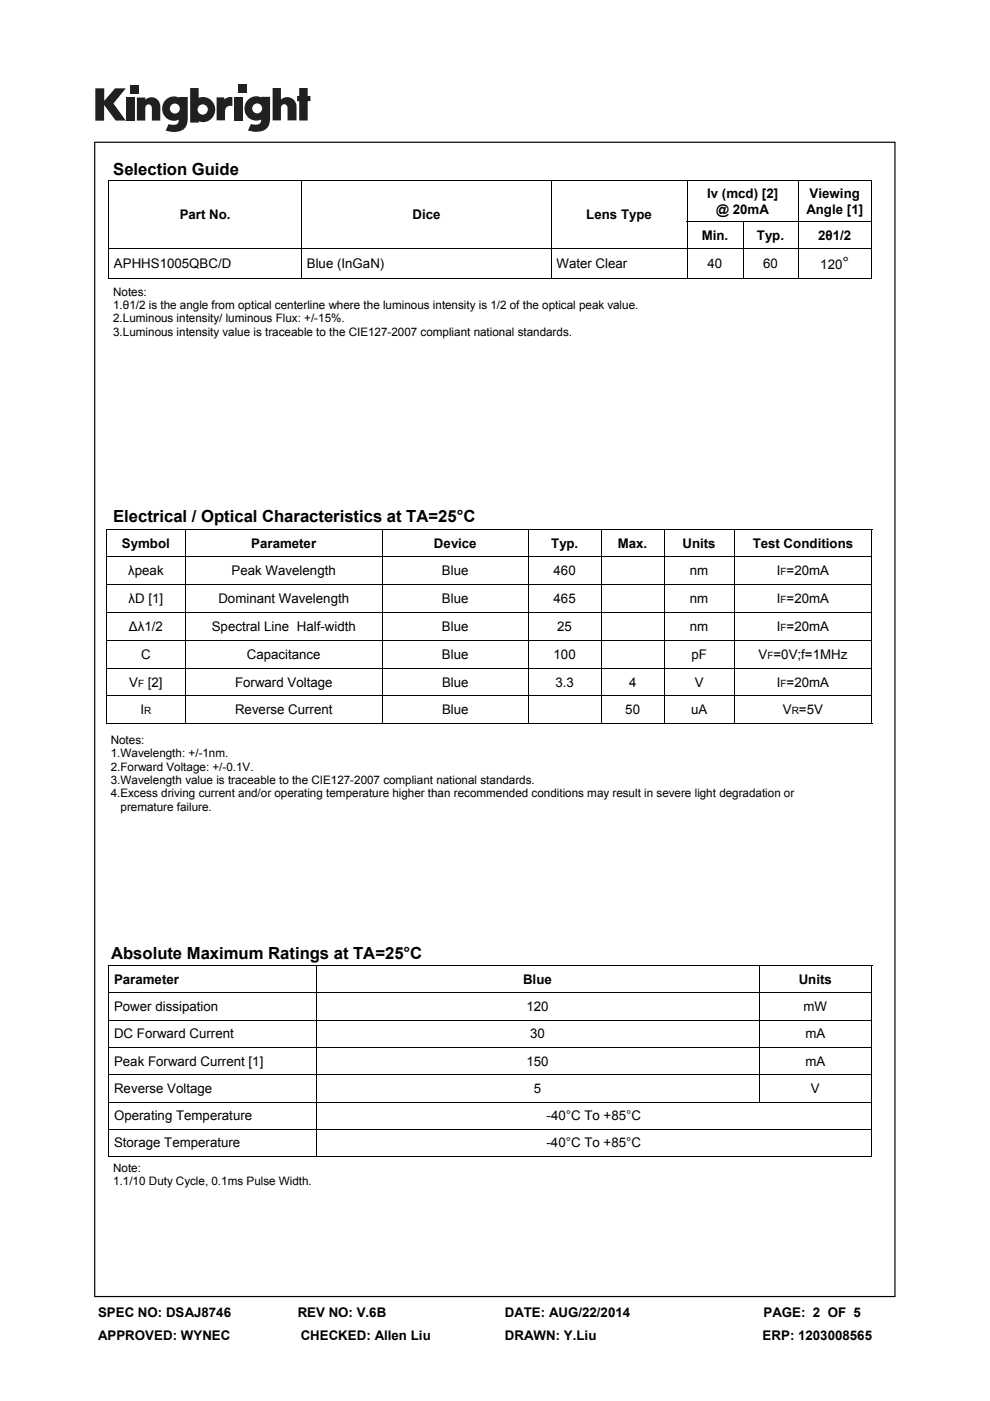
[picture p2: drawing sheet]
<svg xmlns="http://www.w3.org/2000/svg" width="210mm" height="297mm" viewBox="0 0 210 297" stroke-linecap="round" stroke-linejoin="round" font-family="sans-serif">
<defs><g id="words">
<g font-size="3.5">
<text x="24" y="37.1">Selection Guide</text>
<text x="178.7" y="57.1">°</text>
<text x="24" y="110.6">Electrical / Optical Characteristics at TA=25°C</text>
<text x="23.6" y="203.3">Absolute Maximum Ratings at TA=25°C</text>
</g>
<g font-size="2.8">
<text x="38.1" y="46.5">Part No.</text>
<text x="87.5" y="46.5">Dice</text>
<text x="124.4" y="46.5">Lens Type</text>
<text x="150" y="42.1">Iv (mcd) [2]</text>
<text x="151.9" y="45.3">@ 20mA</text>
<text x="171" y="45.3">Angle [1]</text>
<text x="171.7" y="42.1">Viewing</text>
<text x="148.8" y="50.9">Min.</text>
<text x="160.5" y="50.9">Typ.</text>
<text x="173.5" y="50.9">2θ1/2</text>
<text x="24.2" y="56.8">APHHS1005QBC/D</text>
<text x="65.1" y="56.8">Blue (InGaN)</text>
<text x="118" y="56.8">Water Clear</text>
<text x="150.1" y="56.8">40</text>
<text x="161.8" y="56.8">60</text>
<text x="174" y="57.1">120</text>
<text x="25.8" y="116.1">Symbol</text>
<text x="53.3" y="116.1">Parameter</text>
<text x="92" y="116.1">Device</text>
<text x="116.9" y="116.1">Typ.</text>
<text x="131" y="116.1">Max.</text>
<text x="144.8" y="116.1">Units</text>
<text x="159.6" y="116.1">Test Conditions</text>
<text x="27.2" y="122">λpeak</text>
<text x="49.1" y="122">Peak Wavelength</text>
<text x="93.7" y="122">Blue</text>
<text x="117.4" y="122">460</text>
<text x="146.3" y="122">nm</text>
<text x="164.7" y="122">I =20mA</text>
<text x="27.3" y="127.9">λD [1]</text>
<text x="46.3" y="127.9">Dominant Wavelength</text>
<text x="93.7" y="127.9">Blue</text>
<text x="117.4" y="127.9">465</text>
<text x="146.3" y="127.9">nm</text>
<text x="164.8" y="127.9">I =20mA</text>
<text x="27.3" y="133.8">Δλ1/2</text>
<text x="44.9" y="133.8">Spectral Line Half-width</text>
<text x="93.7" y="133.8">Blue</text>
<text x="118.2" y="133.8">25</text>
<text x="146.3" y="133.8">nm</text>
<text x="164.7" y="133.8">I =20mA</text>
<text x="29.9" y="139.7">C</text>
<text x="52.3" y="139.7">Capacitance</text>
<text x="93.7" y="139.7">Blue</text>
<text x="117.4" y="139.7">100</text>
<text x="146.6" y="139.7">pF</text>
<text x="160.9" y="139.7">V =0V;f=1MHz</text>
<text x="27.4" y="145.6">V</text>
<text x="31.3" y="145.6">[2]</text>
<text x="49.9" y="145.6">Forward Voltage</text>
<text x="93.8" y="145.6">Blue</text>
<text x="117.8" y="145.6">3.3</text>
<text x="133.4" y="145.6">4</text>
<text x="147.4" y="145.6">V</text>
<text x="164.8" y="145.6">I =20mA</text>
<text x="29.8" y="151.4">I</text>
<text x="49.8" y="151.4">Reverse Current</text>
<text x="93.8" y="151.4">Blue</text>
<text x="132.6" y="151.4">50</text>
<text x="146.6" y="151.4">uA</text>
<text x="166" y="151.4">V =5V</text>
<text x="24.2" y="208.6">Parameter</text>
<text x="110.9" y="208.6">Blue</text>
<text x="169.4" y="208.6">Units</text>
<text x="24.2" y="214.3">Power dissipation</text>
<text x="111.6" y="214.3">120</text>
<text x="170.4" y="214.3">mW</text>
<text x="24.2" y="220.1">DC Forward Current</text>
<text x="112.4" y="220.1">30</text>
<text x="170.8" y="220.1">mA</text>
<text x="24.2" y="225.9">Peak Forward Current [1]</text>
<text x="111.7" y="225.9">150</text>
<text x="170.8" y="225.9">mA</text>
<text x="24.2" y="231.7">Reverse Voltage</text>
<text x="113.2" y="231.7">5</text>
<text x="172" y="231.7">V</text>
<text x="24.2" y="237.5">Operating Temperature</text>
<text x="115.9" y="237.5">-40°C To +85°C</text>
<text x="24.2" y="243.3">Storage Temperature</text>
<text x="115.9" y="243.3">-40°C To +85°C</text>
<text x="20.8" y="279.2">SPEC NO: DSAJ8746</text>
<text x="63.1" y="279.2">REV NO: V.6B</text>
<text x="107.1" y="279.2">DATE: AUG/22/2014</text>
<text x="161.9" y="279.2">PAGE: 2 OF 5</text>
<text x="20.8" y="284">APPROVED: WYNEC</text>
<text x="63.8" y="284">CHECKED: Allen Liu</text>
<text x="107.1" y="284">DRAWN: Y.Liu</text>
<text x="161.8" y="284">ERP: 1203008565</text>
</g>
<g font-size="2.5">
<text x="24" y="62.7">Notes:</text>
<text x="24" y="65.5">1.θ1/2 is the angle from optical centerline where the luminous intensity is 1/2 of the optical peak value.</text>
<text x="24" y="68.3">2.Luminous intensity/ luminous Flux: +/-15%.</text>
<text x="24" y="71.2">3.Luminous intensity value is traceable to the CIE127-2007 compliant national standards.</text>
<text x="23.5" y="157.7">Notes:</text>
<text x="23.5" y="160.5">1.Wavelength: +/-1nm.</text>
<text x="23.5" y="163.4">2.Forward Voltage: +/-0.1V.</text>
<text x="23.5" y="166.2">3.Wavelength value is traceable to the CIE127-2007 compliant national standards.</text>
<text x="23.5" y="169.1">4.Excess driving current and/or operating temperature higher than recommended conditions may result in severe light degradation or</text>
<text x="25.6" y="171.9">premature failure.</text>
<text x="24" y="248.5">Note:</text>
<text x="24" y="251.3">1.1/10 Duty Cycle, 0.1ms Pulse Width.</text>
</g>
<g font-size="2.1">
<text x="165.5" y="122">F</text>
<text x="165.5" y="127.9">F</text>
<text x="165.5" y="133.8">F</text>
<text x="162.8" y="139.7">F</text>
<text x="29.3" y="145.6">F</text>
<text x="165.5" y="145.6">F</text>
<text x="30.6" y="151.4">R</text>
<text x="167.9" y="151.4">R</text>
</g>
</g></defs>
<g fill="#231f20">
<path d="M20.2 18.7h1.9v2.7l2.3-2.7h2.3l-2.6 3.2 2.6 3.7h-2.2l-2.4-3.3v3.3h-1.9z"/>
<path d="M26.7 20.7h1.8v4.9h-1.8z"/>
<path d="M49.6 20.7h1.8v4.9h-1.8z"/>
<path d="M27.6 18h1.8v1.8h-1.8z"/>
<path d="M50.6 17.9h1.8v1.8h-1.8z"/>
<path d="M29 20.7h1.8v.4a1.9 1.9 0 0 1 2.2-.3 1.9 1.9 0 0 1 1 2v2.8h-1.8v-2.7a.7 .7 0 0 0-.7-.8 .7 .7 0 0 0-.7 .8v2.7h-1.8z"/>
<path d="M45.9 20.6h1.7v.5a2.02 2.02 0 0 1 1.7-.5v1.9h-.2a1.12 1.12 0 0 0-1.4 1.3v1.7h-1.8z"/>
<path d="M57.8 18.7h1.8v2.4a1.98 1.98 0 0 1 2.2-.3 1.98 1.98 0 0 1 1.1 2v2.7h-1.9v-2.6a.7 .7 0 0 0-.7-.8 .7 .7 0 0 0-.7 .8v2.6h-1.8z"/>
<path d="M63.5 18.7h1.8v1.6h.5v1.1h-.5v4.1h-1.8v-4.1h-.5v-1.1h.5z"/>
<path d="M40.3 18.7v7.3h1.8v-.3a2.63 2.63 0 0 0 3.5-2.5 2.63 2.63 0 0 0-3.5-2.5v-2zM41.9 23.2a1.1 1.1 0 0 1 2.2 0 1.1 1.1 0 0 1-2.2 0z"/>
<path d="M35.3 21a2.56 2.56 0 0 0-.6 3.3 2.56 2.56 0 0 0 3.2 1.1 1.09 1.09 0 0 1-1.5 1.1l-.6-.2-.7 1.4a5.3 5.3 0 0 0 3.8-.2 2.69 2.69 0 0 0 .9-2.4v-4.5h-1.8v.1l-.8-.2a2.44 2.44 0 0 0-1.9 .5zM36 23a1.06 1.06 0 0 1 2.1 0 1.06 1.06 0 0 1-2.1 0z"/>
<path d="M52.8 21a2.56 2.56 0 0 0-.6 3.3 2.56 2.56 0 0 0 3.2 1 1.09 1.09 0 0 1-1.5 1.1l-.7-.1-.6 1.4a5.3 5.3 0 0 0 3.7-.3 2.69 2.69 0 0 0 1-2.3v-4.6h-1.8v.2l-.9-.3a2.44 2.44 0 0 0-1.8 .6zM53.5 23a1.06 1.06 0 0 1 2.1 0 1.06 1.06 0 0 1-2.1 0z"/>
</g>
<path d="M20 30v245h169.9v-245zM20.2 30.3h169.5v244.5h-169.5z" fill="#000"/>
<g fill="none" stroke="#000" stroke-width=".21">
<path d="M23 38.4h161.9M23.1 38.3v20.6M64 38.4v14.2M117 38.4v14.2M145.7 38.4v8.6M169.3 38.4v8.6M184.8 38.3v20.6M23 59h161.9M23.2 52.7h161.5M64 52.8v6.1M117 52.8v6.1M145.6 47.1h39.1"/>
<path d="M145.7 47.1v5.5M145.7 52.8v6.1M157.6 47.1v5.5M157.6 52.8v6.1M169.3 47.1v5.5M169.3 52.8v6.1M22.5 112.3h162.5M22.6 112.2v41.1M22.7 118.1h162.1M39.3 112.3v5.7M39.3 118.2v5.7M81.2 112.3v5.7"/>
<path d="M81.2 118.2v5.7M112 112.3v5.7M112 118.2v5.7M127.6 112.3v5.7M127.6 118.2v5.7M140.9 112.3v5.7M140.9 118.2v5.7M155.8 112.3v5.7M155.8 118.2v5.7M184.9 112.2v41.1M22.7 124h162.1M22.7 129.9h162.1"/>
<path d="M22.7 135.8h162.1M39.3 124v5.8M39.3 129.9v5.8M39.3 135.8v5.8M81.2 124v5.8M81.2 129.9v5.8M81.2 135.8v5.8M112 124v5.8M112 129.9v5.8M112 135.8v5.8M127.6 124v5.8M127.6 129.9v5.8"/>
<path d="M127.6 135.8v5.8M140.9 124v5.8M140.9 129.9v5.8M140.9 135.8v5.8M155.8 124v5.8M155.8 129.9v5.8M155.8 135.8v5.8M22.5 153.4h162.5M22.7 141.7h162.1M22.7 147.6h162.1M39.3 141.8v5.7M39.3 147.6v5.7"/>
<path d="M81.2 141.8v5.7M81.2 147.6v5.7M112 141.8v5.7M112 147.6v5.7M127.6 141.8v5.7M127.6 147.6v5.7M140.9 141.8v5.7M140.9 147.6v5.7M155.8 141.8v5.7M155.8 147.6v5.7M23 204.8h162M23.1 204.7v40.4"/>
<path d="M23.2 210.5h161.6M23.2 216.3h161.6M67 204.9v5.5M67 210.6v5.6M67 216.4v5.6M161 204.9v5.5M161 210.6v5.6M161 216.4v5.6M184.9 204.7v40.4M23.2 222.1h161.6M23.2 227.9h161.6M23.2 233.7h161.6"/>
<path d="M23.2 239.5h161.6M67 222.2v5.6M67 228v5.6M67 233.8v5.6M67 239.6v5.5M161 222.2v5.6M161 228v5.6M23 245.2h162"/>
</g>
<use href="#words"/>
</svg>
